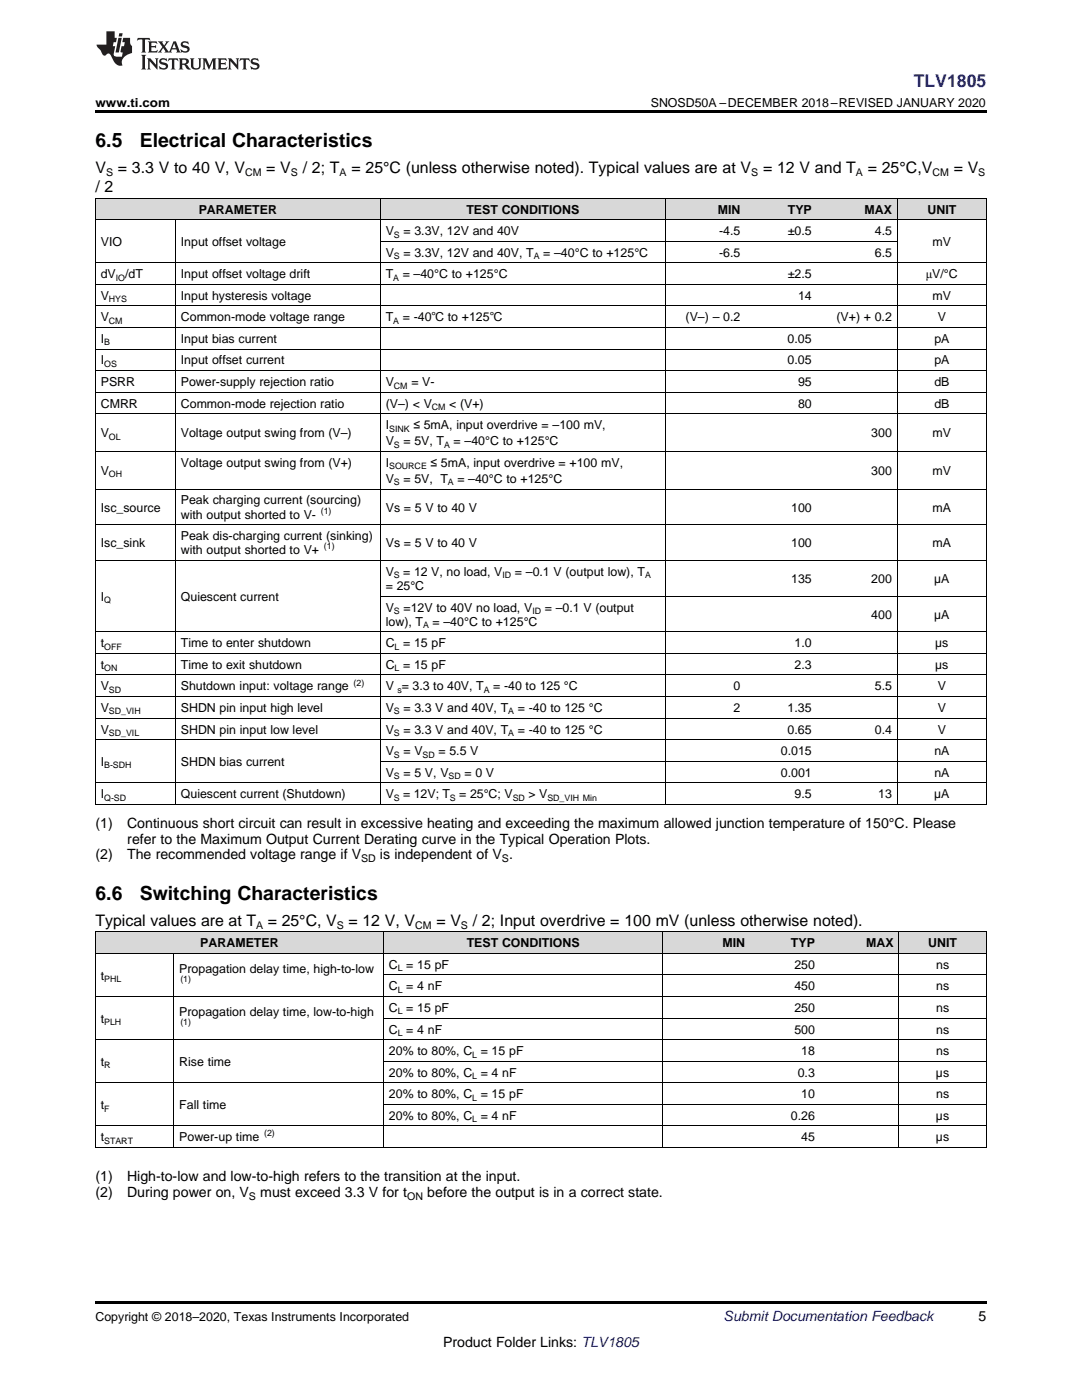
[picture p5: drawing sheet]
<svg xmlns="http://www.w3.org/2000/svg" width="216mm" height="279mm" viewBox="0 0 216 279" stroke-linecap="round" stroke-linejoin="round" font-family="sans-serif">
<defs><g id="words">
<g font-size="3.9">
<text x="19" y="29.3">6.5</text>
<text x="27.9" y="29.3">Electrical Characteristics</text>
<text x="19" y="179.6">6.6</text>
<text x="27.9" y="179.6">Switching Characteristics</text>
</g>
<text font-size="3.5" fill="#00f" x="182.3" y="17.3">TLV1805</text>
<g font-size="3.2">
<text x="19" y="34.4">V</text>
<text x="23.5" y="34.4">= 3.3 V to 40 V, V</text>
<text x="53.1" y="34.4">= V</text>
<text x="60.4" y="34.4">/ 2; T</text>
<text x="70.1" y="34.4">= 25°C (unless otherwise noted). Typical values are at V</text>
<text x="152.3" y="34.4">= 12 V and T</text>
<text x="173.2" y="34.4">= 25°C,V</text>
<text x="190.3" y="34.4">= V</text>
<text x="19" y="38.3">/ 2</text>
<text x="19" y="184.7">Typical values are at T</text>
<text x="53.4" y="184.7">= 25°C, V</text>
<text x="69.5" y="184.7">= 12 V, V</text>
<text x="87.1" y="184.7">= V</text>
<text x="94.3" y="184.7">/ 2; Input overdrive = 100 mV (unless otherwise noted).</text>
</g>
<g font-size="2.8">
<text x="19" y="165.2">(1)</text>
<text x="25.4" y="165.2">Continuous short circuit can result in excessive heating and exceeding the maximum allowed junction temperature of 150°C. Please</text>
<text x="19" y="171.5">(2)</text>
<text x="25.4" y="171.5">The recommended voltage range if V</text>
<text x="25.4" y="168.3">refer to the Maximum Output Current Derating curve in the Typical Operation Plots.</text>
<text x="75.8" y="171.5">is independent of V .</text>
<text x="19" y="235.7">(1)</text>
<text x="19" y="238.9">(2)</text>
<text x="25.4" y="235.7">High-to-low and low-to-high refers to the transition at the input.</text>
<text x="25.4" y="238.9">During power on, V</text>
<text x="51.9" y="238.9">must exceed 3.3 V for t</text>
<text x="85.3" y="238.9">before the output is in a correct state.</text>
<text x="195.3" y="263.6">5</text>
<text x="88.4" y="268.9">Product Folder Links: TLV1805</text>
</g>
<text font-size="2.8" fill="#0000c8" x="144.4" y="263.6">Submit Documentation Feedback</text>
<g font-size="2.5">
<text x="19" y="21.4">www.ti.com</text>
<text x="129.9" y="21.4">SNOSD50A –DECEMBER 2018–REVISED JANUARY 2020</text>
<text x="39.7" y="42.6">PARAMETER</text>
<text x="77" y="46.9">V</text>
<text x="80.5" y="46.9">= 3.3V, 12V and 40V</text>
<text x="93.1" y="42.6">TEST CONDITIONS</text>
<text x="143.2" y="42.6">MIN</text>
<text x="143.5" y="46.9">-4.5</text>
<text x="157.2" y="42.6">TYP</text>
<text x="157.2" y="46.9">±0.5</text>
<text x="172.5" y="42.6">MAX</text>
<text x="174.6" y="46.9">4.5</text>
<text x="185.1" y="42.6">UNIT</text>
<text x="20.1" y="49.1">VIO</text>
<text x="36.1" y="49.1">Input offset voltage</text>
<text x="77" y="51.2">V</text>
<text x="80.5" y="51.2">= 3.3V, 12V and 40V, T</text>
<text x="108.4" y="51.2">= –40°C to +125°C</text>
<text x="143.5" y="51.2">-6.5</text>
<text x="174.6" y="51.2">6.5</text>
<text x="186.1" y="49.1">mV</text>
<text x="20.1" y="55.5">dV</text>
<text x="20.1" y="59.8">V</text>
<text x="25" y="55.5">/dT</text>
<text x="36.1" y="55.5">Input offset voltage drift</text>
<text x="36.1" y="59.8">Input hysteresis voltage</text>
<text x="77" y="55.5">T</text>
<text x="80.4" y="55.5">= –40°C to +125°C</text>
<text x="157.2" y="55.5">±2.5</text>
<text x="159.2" y="59.8">14</text>
<text x="184.7" y="55.5">μV/°C</text>
<text x="186.1" y="59.8">mV</text>
<text x="20.1" y="64.1">V</text>
<text x="36.1" y="64.1">Common-mode voltage range</text>
<text x="77" y="64.1">T</text>
<text x="80.4" y="64.1">= -40℃ to +125℃</text>
<text x="136.8" y="64.1">(V–) – 0.2</text>
<text x="166.9" y="64.1">(V+) + 0.2</text>
<text x="187.1" y="64.1">V</text>
<text x="20.1" y="68.4">I</text>
<text x="36.1" y="68.4">Input bias current</text>
<text x="157.2" y="68.4">0.05</text>
<text x="186.4" y="68.4">pA</text>
<text x="20.1" y="72.7">I</text>
<text x="20.1" y="77">PSRR</text>
<text x="36.1" y="72.7">Input offset current</text>
<text x="36.1" y="77">Power-supply rejection ratio</text>
<text x="77" y="77">V</text>
<text x="82.1" y="77">= V-</text>
<text x="157.2" y="72.7">0.05</text>
<text x="159.2" y="77">95</text>
<text x="186.4" y="72.7">pA</text>
<text x="186.4" y="77">dB</text>
<text x="20.1" y="81.4">CMRR</text>
<text x="36.1" y="81.4">Common-mode rejection ratio</text>
<text x="77" y="81.4">(V–) &lt; V</text>
<text x="89.6" y="81.4">&lt; (V+)</text>
<text x="159.2" y="81.4">80</text>
<text x="186.4" y="81.4">dB</text>
<text x="20.1" y="87.2">V</text>
<text x="36.1" y="87.2">Voltage output swing from (V–)</text>
<text x="77" y="85.7">I</text>
<text x="77" y="88.9">V</text>
<text x="80.5" y="88.9">= 5V, T</text>
<text x="82.5" y="85.7">≤ 5mA, input overdrive = –100 mV,</text>
<text x="90.5" y="88.9">= –40°C to +125°C</text>
<text x="173.8" y="87.2">300</text>
<text x="186.1" y="87.2">mV</text>
<text x="20.1" y="94.8">V</text>
<text x="36.1" y="93.2">Voltage output swing from (V+)</text>
<text x="77" y="93.2">I</text>
<text x="85.9" y="93.2">≤ 5mA, input overdrive = +100 mV,</text>
<text x="173.8" y="94.8">300</text>
<text x="186.1" y="94.8">mV</text>
<text x="36.1" y="100.7">Peak charging current (sourcing)</text>
<text x="77" y="96.4">V</text>
<text x="80.5" y="96.4">= 5V, T</text>
<text x="91.3" y="96.4">= –40°C to +125°C</text>
<text x="20.1" y="102.1">Isc_source</text>
<text x="36.1" y="103.5">with output shorted to V-</text>
<text x="36.1" y="107.8">Peak dis-charging current (sinking)</text>
<text x="77" y="102.1">Vs = 5 V to 40 V</text>
<text x="157.9" y="102.1">100</text>
<text x="186.1" y="102.1">mA</text>
<text x="20.1" y="109.2">Isc_sink</text>
<text x="36.1" y="110.6">with output shorted to V+</text>
<text x="77" y="109.2">Vs = 5 V to 40 V</text>
<text x="157.9" y="109.2">100</text>
<text x="186.1" y="109.2">mA</text>
<text x="20.1" y="119.9">I</text>
<text x="36.1" y="119.9">Quiescent current</text>
<text x="77" y="114.9">V</text>
<text x="77" y="117.8">= 25°C</text>
<text x="80.5" y="114.9">= 12 V, no load, V</text>
<text x="102.8" y="114.9">= –0.1 V (output low), T</text>
<text x="157.9" y="116.3">135</text>
<text x="173.8" y="116.3">200</text>
<text x="186.4" y="116.3">µA</text>
<text x="77" y="122.1">V</text>
<text x="77" y="124.9">low), T</text>
<text x="80.5" y="122.1">=12V to 40V no load, V</text>
<text x="86.3" y="124.9">= –40°C to +125°C</text>
<text x="108.7" y="122.1">= –0.1 V (output</text>
<text x="173.8" y="123.5">400</text>
<text x="186.4" y="123.5">µA</text>
<text x="20.1" y="129.2">t</text>
<text x="36.1" y="129.2">Time to enter shutdown</text>
<text x="77" y="129.2">C = 15 pF</text>
<text x="158.5" y="129.2">1.0</text>
<text x="186.6" y="129.2">µs</text>
<text x="20.1" y="133.5">t</text>
<text x="20.1" y="137.8">V</text>
<text x="36.1" y="133.5">Time to exit shutdown</text>
<text x="36.1" y="137.8">Shutdown input: voltage range</text>
<text x="77" y="133.5">C = 15 pF</text>
<text x="77" y="137.8">V = 3.3 to 40V, T</text>
<text x="98.4" y="137.8">= -40 to 125 °C</text>
<text x="146.4" y="137.8">0</text>
<text x="158.5" y="133.5">2.3</text>
<text x="174.6" y="137.8">5.5</text>
<text x="186.6" y="133.5">µs</text>
<text x="187.1" y="137.8">V</text>
<text x="20.1" y="142.1">V</text>
<text x="36.1" y="142.1">SHDN pin input high level</text>
<text x="77" y="142.1">V</text>
<text x="80.5" y="142.1">= 3.3 V and 40V, T</text>
<text x="103.3" y="142.1">= -40 to 125 °C</text>
<text x="146.4" y="142.1">2</text>
<text x="157.2" y="142.1">1.35</text>
<text x="187.1" y="142.1">V</text>
<text x="20.1" y="146.4">V</text>
<text x="36.1" y="146.4">SHDN pin input low level</text>
<text x="77" y="146.4">V</text>
<text x="80.5" y="146.4">= 3.3 V and 40V, T</text>
<text x="103.3" y="146.4">= -40 to 125 °C</text>
<text x="157.2" y="146.4">0.65</text>
<text x="174.6" y="146.4">0.4</text>
<text x="187.1" y="146.4">V</text>
<text x="20.1" y="152.9">I</text>
<text x="36.1" y="152.9">SHDN bias current</text>
<text x="77" y="150.7">V</text>
<text x="77" y="155">V</text>
<text x="80.5" y="150.7">= V</text>
<text x="80.5" y="155">= 5 V, V</text>
<text x="87.5" y="150.7">= 5.5 V</text>
<text x="92.7" y="155">= 0 V</text>
<text x="155.8" y="150.7">0.015</text>
<text x="155.8" y="155">0.001</text>
<text x="186.4" y="150.7">nA</text>
<text x="186.4" y="155">nA</text>
<text x="20.1" y="159.3">I</text>
<text x="36.1" y="159.3">Quiescent current (Shutdown)</text>
<text x="77" y="159.3">V</text>
<text x="80.4" y="159.3">= 12V; T</text>
<text x="91.6" y="159.3">= 25°C; V</text>
<text x="105.5" y="159.3">&gt; V</text>
<text x="158.5" y="159.3">9.5</text>
<text x="175.2" y="159.3">13</text>
<text x="186.4" y="159.3">µA</text>
<text x="40" y="189.1">PARAMETER</text>
<text x="93.1" y="189.1">TEST CONDITIONS</text>
<text x="144.1" y="189.1">MIN</text>
<text x="157.8" y="189.1">TYP</text>
<text x="172.9" y="189.1">MAX</text>
<text x="185.2" y="189.1">UNIT</text>
<text x="20.1" y="195.5">t</text>
<text x="35.8" y="194.1">Propagation delay time, high-to-low</text>
<text x="77.6" y="193.4">C = 15 pF</text>
<text x="77.6" y="197.7">C = 4 nF</text>
<text x="158.5" y="193.4">250</text>
<text x="158.5" y="197.7">450</text>
<text x="186.8" y="193.4">ns</text>
<text x="186.8" y="197.7">ns</text>
<text x="35.8" y="202.7">Propagation delay time, low-to-high</text>
<text x="77.6" y="202">C = 15 pF</text>
<text x="158.5" y="202">250</text>
<text x="186.8" y="202">ns</text>
<text x="20.1" y="204.1">t</text>
<text x="77.6" y="206.3">C = 4 nF</text>
<text x="158.5" y="206.3">500</text>
<text x="186.8" y="206.3">ns</text>
<text x="20.1" y="212.7">t</text>
<text x="35.8" y="212.7">Rise time</text>
<text x="77.6" y="210.6">20% to 80%, C = 15 pF</text>
<text x="77.6" y="214.9">20% to 80%, C = 4 nF</text>
<text x="159.2" y="214.9">0.3</text>
<text x="159.9" y="210.6">18</text>
<text x="186.8" y="214.9">µs</text>
<text x="186.8" y="210.6">ns</text>
<text x="20.1" y="221.3">t</text>
<text x="35.8" y="221.3">Fall time</text>
<text x="77.6" y="219.2">20% to 80%, C = 15 pF</text>
<text x="159.9" y="219.2">10</text>
<text x="186.8" y="219.2">ns</text>
<text x="20.1" y="227.8">t</text>
<text x="35.8" y="227.8">Power-up time</text>
<text x="77.6" y="223.5">20% to 80%, C = 4 nF</text>
<text x="157.8" y="223.5">0.26</text>
<text x="159.9" y="227.8">45</text>
<text x="186.8" y="223.5">µs</text>
<text x="186.8" y="227.8">µs</text>
<text x="19" y="263.6">Copyright © 2018–2020, Texas Instruments Incorporated</text>
</g>
<g font-size="2.1">
<text x="21.2" y="35.1">S</text>
<text x="48.9" y="35.1">CM</text>
<text x="58" y="35.1">S</text>
<text x="67.8" y="35.1">A</text>
<text x="149.9" y="35.1">S</text>
<text x="170.8" y="35.1">A</text>
<text x="186.1" y="35.1">CM</text>
<text x="195.2" y="35.1">S</text>
<text x="72" y="172.1">SD</text>
<text x="100.2" y="172.1">S</text>
<text x="51.1" y="185.4">A</text>
<text x="67.2" y="185.4">S</text>
<text x="82.8" y="185.4">CM</text>
<text x="92" y="185.4">S</text>
<text x="49.7" y="239.5">S</text>
<text x="81.2" y="239.5">ON</text>
</g>
<g font-size="1.8">
<text x="78.6" y="47.4">S</text>
<text x="78.6" y="51.7">S</text>
<text x="106.5" y="51.7">A</text>
<text x="23.1" y="56">IO</text>
<text x="78.5" y="56">A</text>
<text x="21.7" y="60.3">HYS</text>
<text x="21.7" y="64.6">CM</text>
<text x="78.5" y="64.6">A</text>
<text x="20.8" y="68.9">B</text>
<text x="20.8" y="73.2">OS</text>
<text x="78.6" y="77.5">CM</text>
<text x="86.2" y="81.8">CM</text>
<text x="21.7" y="87.7">OL</text>
<text x="77.6" y="86.1">SINK</text>
<text x="78.6" y="89.4">S</text>
<text x="88.6" y="89.4">A</text>
<text x="21.7" y="95.2">OH</text>
<text x="77.6" y="93.7">SOURCE</text>
<text x="78.6" y="96.9">S</text>
<text x="89.4" y="96.9">A</text>
<text x="64" y="102.5">(1)</text>
<text x="64.6" y="109.6">(1)</text>
<text x="78.6" y="115.4">S</text>
<text x="100.3" y="115.4">ID</text>
<text x="128.7" y="115.4">A</text>
<text x="20.8" y="120.4">Q</text>
<text x="78.6" y="122.6">S</text>
<text x="84.4" y="125.4">A</text>
<text x="106.2" y="122.6">ID</text>
<text x="20.8" y="129.7">OFF</text>
<text x="78.7" y="129.7">L</text>
<text x="20.8" y="134">ON</text>
<text x="70.6" y="136.8">(2)</text>
<text x="78.7" y="134">L</text>
<text x="21.7" y="138.3">SD</text>
<text x="21.7" y="142.6">SD_VIH</text>
<text x="78.6" y="142.6">S</text>
<text x="79.3" y="138.3">s</text>
<text x="96.5" y="138.3">A</text>
<text x="101.4" y="142.6">A</text>
<text x="21.7" y="146.9">SD_VIL</text>
<text x="78.6" y="146.9">S</text>
<text x="101.4" y="146.9">A</text>
<text x="20.8" y="153.4">B-SDH</text>
<text x="78.6" y="151.2">S</text>
<text x="78.6" y="155.5">S</text>
<text x="84.3" y="151.2">SD</text>
<text x="89.5" y="155.5">SD</text>
<text x="20.8" y="159.8">Q-SD</text>
<text x="78.6" y="159.8">S</text>
<text x="89.8" y="159.8">S</text>
<text x="102.3" y="159.8">SD</text>
<text x="109.2" y="159.8">SD_VIH Min</text>
<text x="20.8" y="196">PHL</text>
<text x="36" y="195.9">(1)</text>
<text x="79.4" y="193.9">L</text>
<text x="79.4" y="198.2">L</text>
<text x="79.4" y="202.5">L</text>
<text x="20.8" y="204.6">PLH</text>
<text x="36" y="204.5">(1)</text>
<text x="79.4" y="206.8">L</text>
<text x="20.8" y="213.2">R</text>
<text x="94.2" y="211.1">L</text>
<text x="94.2" y="215.4">L</text>
<text x="20.8" y="221.8">F</text>
<text x="94.2" y="219.7">L</text>
<text x="52.7" y="226.8">(2)</text>
<text x="94.2" y="224">L</text>
<text x="20.8" y="228.3">START</text>
</g>
</g></defs>
<g fill="#d8d8d8">
<path d="M19 186h15.7v4.3h-15.7z"/>
<path d="M34.7 186h41.9v4.3h-41.9z"/>
<path d="M76.6 186h55.7v4.3h-55.7z"/>
<path d="M132.3 186h17.5v4.3h-17.5z"/>
<path d="M149.8 186h13.9v4.3h-13.9z"/>
<path d="M163.7 186h15.7v4.3h-15.7z"/>
<path d="M179.4 186h17.4v4.3h-17.4z"/>
<path d="M19 39.6h16v4.3h-16z"/>
<path d="M35 39.6h23.1v4.3h-23.1z"/>
<path d="M58.1 39.6h17.8v4.3h-17.8z"/>
<path d="M75.9 39.6h56.9v4.3h-56.9z"/>
<path d="M132.8 39.6h16v4.3h-16z"/>
<path d="M148.8 39.6h14.3v4.3h-14.3z"/>
<path d="M163.1 39.6h16v4.3h-16z"/>
<path d="M179.1 39.6h17.7v4.3h-17.7z"/>
</g>
<g fill="#000">
<path d="M19 22h177.8v.5h-177.8zM19 160.5l.2 .1zM58 160.5l.1 .1zM75.8 160.5l.1 .1zM132.7 160.5l.1 .1zM148.7 160.5l.1 .1zM162.9 160.5l.2 .1zM179 160.5l.1 .1zM196.7 160.5l.1 .1zM19 229l.2 .1zM76.4 229l.2 .1zM132.2 229l.1 .1z"/>
<path d="M179.3 229l.1 .1zM196.7 229l.1 .1zM19 259.7h177.8v.5h-177.8z"/>
</g>
<g fill="none" stroke="#000" stroke-width=".2">
<path d="M19 39.5h177.8M19.1 39.5v121.1M75.9 39.5v121.1M132.8 39.5v121.1M179 39.5v121.1M196.8 39.5v121.1M19 56.7h177.8M19 52.4h177.8M19 43.8h177.8M35 43.9v116.7M75.9 48.1h103.1M19 78.3h177.8"/>
<path d="M19 74h177.8M19 69.7h177.8M19 65.4h177.8M19 61h177.8M19 97.6h177.8M19 90.1h177.8M19 82.6h177.8M19 111.8h177.8M19 104.7h177.8M75.9 119h120.9M19 139h177.8M19 134.7h177.8"/>
<path d="M19 130.4h177.8M19 126.1h177.8M19 156.2h177.8M19 147.6h177.8M19 143.3h177.8M75.9 151.9h120.9M19 160.5h177.8M19 198.9h177.8M19 190.3h177.8M19 186h177.8M19.1 186v43.1M34.7 190.3v38.8"/>
<path d="M76.5 186v43.1M76.6 194.6h120.2M132.3 186v43.1M179.3 186v43.1M196.8 186v43.1M19 216.1h177.8M19 207.5h177.8M76.6 211.8h120.2M76.6 203.2h120.2M19 229h177.8M19 224.7h177.8M76.6 220.4h120.2"/>
</g>
<g fill="#231f20">
<path d="M27.5 7.6l-.1 .5 .4-.2h.6v.1v2.1l-.2 .4h1l-.3-.4v-2.1l.1-.1h.5l.5 .2-.2-.5zM29.5 8.3l.2 .3v1.5l-.2 .4h1.8l.2-.6a1.04 1.04 0 0 1-1.3 .2v-.7h.6l.3 .2v-.6l-.3 .2h-.6v-.6l.8-.1 .4 .3-.2-.5zM31.5 8.3l.9 1.1-.9 1.1h.8l-.2-.2 .5-.7 .4 .7-.2 .2h1.5l-.1-.2 .1-.4h.9l.1 .4-.2 .2h1l-.3-.3-.7-1.9h-.5l-.9 2-.8-1 .9-1h-.8l.1 .3-.3 .5-.4-.6 .2-.2zM34.7 8.6l.4 1h-.7zM36.3 8.4a.63 .63 0 0 0-.2 .7 .63 .63 0 0 0 .6 .4l.6 .2 .1 .2a.75 .75 0 0 1-.7 .4 .75 .75 0 0 1-.6-.5l.1 .7 .1-.1a1.11 1.11 0 0 0 1.5-.6 1.13 1.13 0 0 0-1.2-.8l-.1-.4a1.04 1.04 0 0 1 1.2 .2l-.2-.5-.1 .1-.5-.2zM28.2 10.9l.2 .4v2.2l-.2 .4h1l-.3-.4v-2.2l.3-.4zM29.3 11.6l.3 .4v1.5l-.3 .4h.8l-.2-.4v-1.3l1.5 1.7v-1.9l.2-.4h-.7l.2 .4v.9l-1.1-1.3zM32 11.8a.62 .62 0 0 0-.2 .7 .62 .62 0 0 0 .6 .4l.6 .1 .1 .3a.76 .76 0 0 1-.7 .3 .76 .76 0 0 1-.6-.4l.1 .7 .1-.1a1.11 1.11 0 0 0 1.5-.6 1.13 1.13 0 0 0-1.2-.8l-.1-.4a1.04 1.04 0 0 1 1.2 .2l-.2-.6-.1 .1-.5-.1zM33.7 11.6l-.2 .6a.61 .61 0 0 1 .8-.3v1.6l-.2 .4h.9l-.2-.4v-1.6a.63 .63 0 0 1 .8 .3l-.2-.6zM35.6 11.6l.3 .4v1.5l-.3 .4h1l-.2-.2v-.8l.5 .2a.76 .76 0 0 0 1.2 .7l-1-1a.58 .58 0 0 0 .6-.5 .58 .58 0 0 0-.5-.6zM36.4 11.9h.1a.45 .45 0 0 1 .5 .1 .45 .45 0 0 1 .1 .5l-.7 .2zM37.9 11.6l.2 .2a2.17 2.17 0 0 0 .3 1.9 .99 .99 0 0 0 1.6-.6v-1.1l.2-.4h-.7l.2 .2a1.92 1.92 0 0 1-.2 1.8 .6 .6 0 0 1-.9-.5v-1.1l.2-.4zM40.4 11.6l.2 .4v1.5l-.2 .4h.7l-.2-.4v-1.4l.8 1.8 .8-1.8v1.4l-.2 .4h.9l-.2-.4v-1.5l.2-.4h-.8l-.6 1.5-.6-1.5zM43.4 11.6l.2 .4v1.5l-.2 .4h1.8l.2-.6a1.04 1.04 0 0 1-1.3 .1v-.6h.5l.4 .2v-.6l-.4 .2h-.5v-.7h.8l.3 .3-.1-.6zM45.5 11.6l.2 .4v1.5l-.2 .4h.7l-.2-.4v-1.3l1.5 1.7v-1.9l.2-.4h-.7l.2 .4v.9l-1.1-1.3zM47.9 11.6l-.1 .6a.61 .61 0 0 1 .8-.3v1.6l-.3 .4h1l-.3-.4 .1-1.6a.63 .63 0 0 1 .7 .3l-.1-.6zM50.2 11.8a.62 .62 0 0 0-.2 .7 .62 .62 0 0 0 .6 .4l.6 .1 .2 .3a.76 .76 0 0 1-.8 .3 .76 .76 0 0 1-.6-.4l.1 .7 .2-.1a1.11 1.11 0 0 0 1.5-.6 1.13 1.13 0 0 0-1.3-.8l-.1-.4a1.04 1.04 0 0 1 1.2 .2l-.1-.6-.2 .1-.5-.1z"/>
<path d="M21.2 6.3v2.6h-1.9l.1 .4 .7 .9a.91 .91 0 0 0 1 .8 .56 .56 0 0 1 .5-.3 .56 .56 0 0 1 .5 .3l.4 .8a1.53 1.53 0 0 0 1.9 1.2 1.54 1.54 0 0 1 1-2.1l.9-.3v-1.4a1.52 1.52 0 0 1-.3-1.6h-1.4l-.2 .8h.5l-.2 .8h-.4l-.2 1v.2l.4 .1-.2 .8a1.93 1.93 0 0 1-1.6-.3l.3-1.8h-.5l.2-.8h.4l.2-.8h-.4v-1.3zM23.6 7.6l-.6 2.9h.7l.6-2.9zM23.8 6.6l-.1 .7h.6l.2-.7z"/>
</g>
<use href="#words"/>
</svg>
